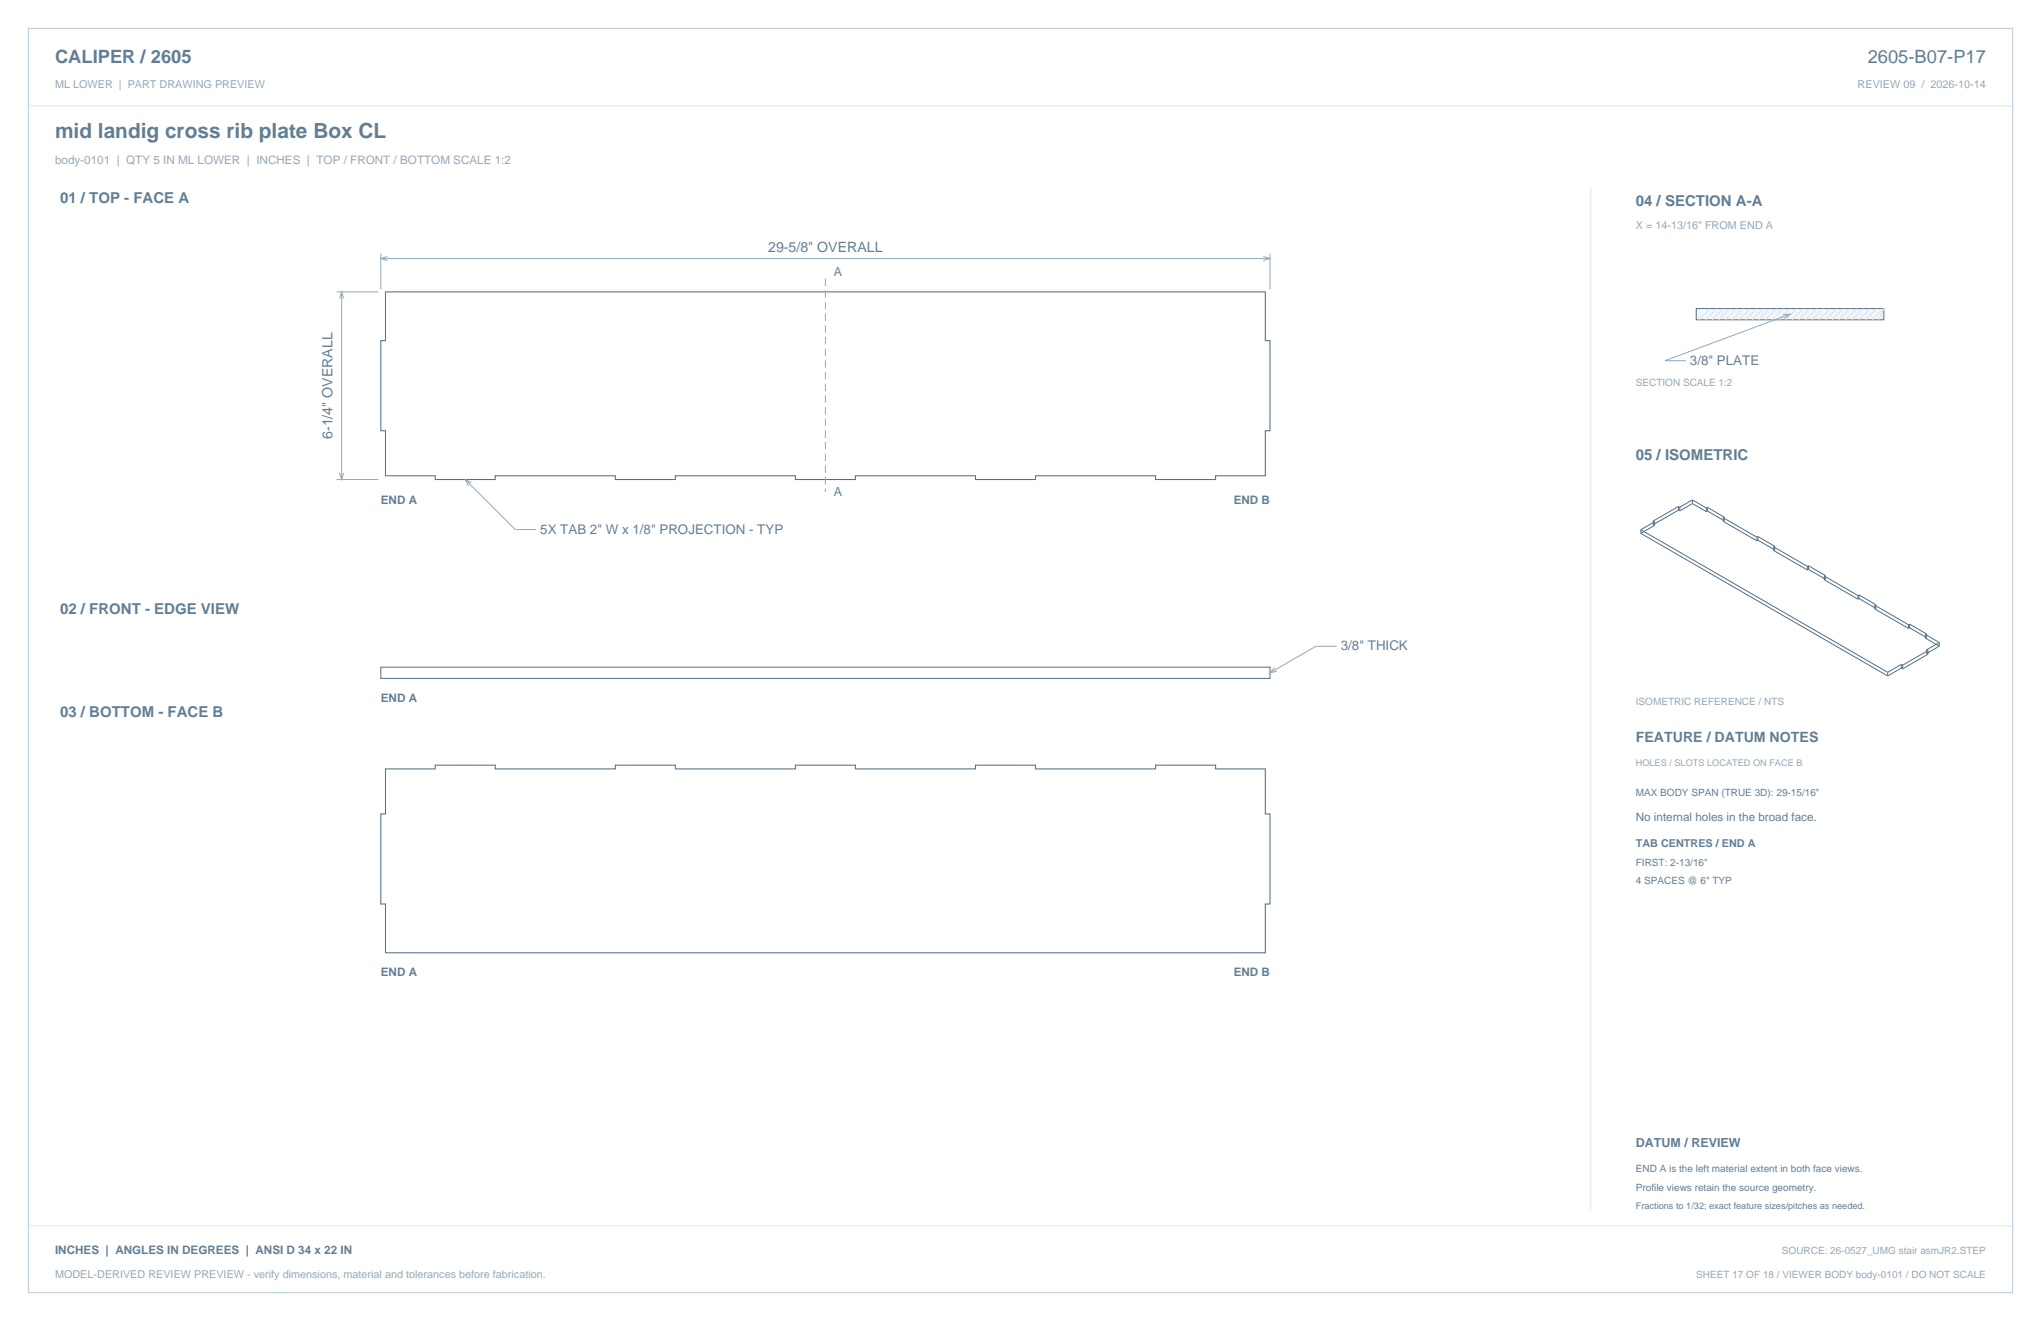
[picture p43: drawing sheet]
<svg xmlns="http://www.w3.org/2000/svg" width="864mm" height="559mm" viewBox="0 0 864 559" stroke-linecap="round" stroke-linejoin="round" font-family="sans-serif">
<defs><g id="words">
<text font-size="8.8" fill="#617e94" x="23.3" y="58.2">mid landig cross rib plate Box CL</text>
<g font-size="7.8" fill="#617e94">
<text x="23.3" y="26.8">CALIPER / 2605</text>
<text x="790.3" y="26.8">2605-B07-P17</text>
</g>
<g font-size="6.3" fill="#617e94">
<text x="25.4" y="86.1">01 / TOP - FACE A</text>
<text x="692.1" y="87.1">04 / SECTION A-A</text>
<text x="692.1" y="194.4">05 / ISOMETRIC</text>
<text x="25.4" y="259.6">02 / FRONT - EDGE VIEW</text>
<text x="25.4" y="303.4">03 / BOTTOM - FACE B</text>
</g>
<g font-size="6" fill="#617e94">
<text x="325" y="106.5">29-5/8&quot; OVERALL</text>
<text x="140.7" y="185.7" transform="rotate(-90 140.7 185.7)">6-1/4&quot; OVERALL</text>
<text x="692.1" y="314">FEATURE / DATUM NOTES</text>
</g>
<g font-size="5.6" fill="#617e94">
<text x="715.1" y="154.3">3/8&quot; PLATE</text>
<text x="228.6" y="225.8">5X TAB 2&quot; W x 1/8&quot; PROJECTION - TYP</text>
<text x="567.4" y="275.2">3/8&quot; THICK</text>
</g>
<g font-size="5.3" fill="#617e94">
<text x="352.8" y="116.8">A</text>
<text x="352.8" y="209.9">A</text>
<text x="692.1" y="485.1">DATUM / REVIEW</text>
</g>
<text font-size="4.9" fill="#93a8b9" x="23.3" y="69.5">body-0101 | QTY 5 IN ML LOWER | INCHES | TOP / FRONT / BOTTOM SCALE 1:2</text>
<g font-size="4.9" fill="#617e94">
<text x="161.1" y="213.1">END A</text>
<text x="522" y="213.1">END B</text>
<text x="161.1" y="296.9">END A</text>
<text x="692.1" y="347.5">No internal holes in the broad face.</text>
<text x="161.1" y="412.9">END A</text>
<text x="522" y="412.9">END B</text>
<text x="23.3" y="530.6">INCHES | ANGLES IN DEGREES | ANSI D 34 x 22 IN</text>
</g>
<g font-size="4.6" fill="#93a8b9">
<text x="23.3" y="37">ML LOWER | PART DRAWING PREVIEW</text>
<text x="786" y="37">REVIEW 09 / 2026-10-14</text>
<text x="692.1" y="97">X = 14-13/16&quot; FROM END A</text>
<text x="23.3" y="540.5">MODEL-DERIVED REVIEW PREVIEW - verify dimensions, material and tolerances before fabrication.</text>
</g>
<text font-size="4.6" fill="#617e94" x="692.1" y="358.4">TAB CENTRES / END A</text>
<g font-size="4.2" fill="#93a8b9">
<text x="692.1" y="163.2">SECTION SCALE 1:2</text>
<text x="692.1" y="298.1">ISOMETRIC REFERENCE / NTS</text>
<text x="754" y="530.6">SOURCE: 26-0527_UMG stair asmJR2.STEP</text>
<text x="717.7" y="540.5">SHEET 17 OF 18 / VIEWER BODY body-0101 / DO NOT SCALE</text>
</g>
<g font-size="4.2" fill="#617e94">
<text x="692.1" y="336.9">MAX BODY SPAN (TRUE 3D): 29-15/16&quot;</text>
<text x="692.1" y="366.2">FIRST: 2-13/16&quot;</text>
<text x="692.1" y="373.9">4 SPACES @ 6&quot; TYP</text>
<text x="692.1" y="495.7">END A is the left material extent in both face views.</text>
<text x="692.1" y="503.8">Profile views retain the source geometry.</text>
</g>
<text font-size="3.9" fill="#93a8b9" x="692.1" y="323.8">HOLES / SLOTS LOCATED ON FACE B</text>
<text font-size="3.9" fill="#617e94" x="692.1" y="511.5">Fractions to 1/32; exact feature sizes/pitches as needed.</text>
</g></defs>
<path d="M12 12h839.6v534.8h-839.6z" fill="none" stroke="#b8cad8" stroke-width=".42"/>
<path d="M12 44.8h839.6M673.1 79.4v432.1" fill="none" stroke="#dbe5ed" stroke-width=".42"/>
<path d="M163.1 123.5h372.3v20.6h2v38.1h-2v19.1h-21.1v1.5h-25.4v-1.5h-50.8v1.5h-25.4v-1.5h-50.8v1.5h-25.4v-1.5h-50.7v1.5h-25.5v-1.5h-50.8v1.5h-25.4v-1.5h-21v-19.1h-2v-38.1h2zM163.1 325.3h21v-1.6h25.4v1.6h50.8v-1.6h25.5v1.6h50.7v-1.6h25.4v1.6h50.8v-1.6h25.4v1.6h50.8v-1.6h25.4v1.6h21.1v19h2v38.1h-2v20.6h-372.3v-20.6h-2v-38.1h2z" fill="none" stroke="#536f85" stroke-width=".44"/>
<g fill="none" stroke="#93a8b9" stroke-width=".42">
<path d="M161.1 107.2v15.2M161.1 109.4h376.3M164 108.5l-2.9 .9 2.9 .8M534.5 108.5l2.9 .9-2.9 .8M537.4 107.2v15.2M142.4 123.5h17.7M143.7 126.3l.9-2.8 .8 2.8M144.6 123.5v79.3M142.4 202.8h17.7M143.7 200l.9 2.8 .8-2.8M196.8 202.8l21.2 21.2h8.8M199.5 204.2l-2.7-1.4 1.4 2.7"/>
<path d="M565.6 273.4h-8.8l-19.4 11.2M539.4 282.4l-2 2.2 2.9-.6"/>
</g>
<path d="M349.2 117.8v90.3" fill="none" stroke="#93a8b9" stroke-width=".42" stroke-dasharray="3.2 1.8" stroke-linecap="butt"/>
<path d="M161.1 282.2h376.3v4.8h-376.3z" fill="none" stroke="#536f85" stroke-width=".42"/>
<path d="M717.7 130.5h79.4v4.8h-79.4z" fill-rule="evenodd" fill="#f2f6f9" stroke="#536f85" stroke-width=".42"/>
<g fill="none" stroke="#dbe5ed" stroke-width=".42">
<path d="M723.5 130.5l-4.7 4.8M726.4 130.5l-4.8 4.8M729.2 130.5l-4.8 4.8M732 130.5l-4.7 4.8M734.8 130.5l-4.7 4.8M737.7 130.5l-4.8 4.8M740.5 130.5l-4.8 4.8M743.3 130.5l-4.8 4.8M746.1 130.5l-4.7 4.8M748.9 130.5l-4.7 4.8M751.8 130.5l-4.8 4.8M754.6 130.5l-4.8 4.8"/>
<path d="M757.4 130.5l-4.7 4.8M760.2 130.5l-4.7 4.8M763.1 130.5l-4.8 4.8M765.9 130.5l-4.8 4.8M768.7 130.5l-4.8 4.8M771.5 130.5l-4.7 4.8M774.3 130.5l-4.7 4.8M777.2 130.5l-4.8 4.8M780 130.5l-4.8 4.8M782.8 130.5l-4.7 4.8M785.6 130.5l-4.7 4.8M788.5 130.5l-4.8 4.8"/>
<path d="M791.3 130.5l-4.8 4.8M794.1 130.5l-4.8 4.8M796.9 130.5l-4.7 4.8M797.1 130.5l-2.1 4.8M12 518.6h839.6"/>
</g>
<path d="M754.5 133.1l2.9-.2-2.3 1.8M757.4 132.9l-52.9 19.7h8.8" fill="none" stroke="#93a8b9" stroke-width=".42"/>
<g fill="none" stroke="#536f85" stroke-width=".42">
<path d="M710.2 214.2l-10.7 6.2M710.2 214.2l.5 .4M710.2 215.8l.5 .3M710.2 214.2v1.6M710.2 215.8l-10.7 6.2M710.7 214.6v1.5M716.1 213l5.9 3.4M716.1 211.5v1.5M716.1 211.5l5.9 3.4M716.1 211.5l-5.4 3.1M716.1 213l-5.4 3.1M722 214.9v1.5"/>
<path d="M722.4 214.6v1.6M722.4 216.2l7.2 4.1M722.4 214.6l-.4 .3M722.4 214.6l7.2 4.1M722.4 216.2l-.4 .2M729.1 219l14.3 8.2M729.1 219v1.5M729.6 218.7v1.6M729.6 218.7l-.5 .3M694.3 225.6l104.4 60.3M694.3 224.1v1.5M694.3 224.1l104.4 60.3"/>
<path d="M699.5 222l.6 .3M699.5 220.4l.6 .3M699.5 220.4v1.6M700.1 220.7l-5.8 3.4M700.1 222.3l-5.8 3.3M700.1 220.7v1.6M729.1 220.5l14.3 8.3M729.6 220.3l-.5 .2M743.4 227.2v1.6M743.8 227l7.2 4.1M743.8 227l-.4 .2M743.8 228.5l-.4 .3"/>
<path d="M743.8 228.5l7.2 4.1M743.8 227v1.5M750.5 232.9l14.3 8.2M750.5 231.3l14.3 8.3M750.5 231.3v1.6M751 231.1l-.5 .2M751 232.6l-.5 .3M751 231.1v1.5M764.8 239.6v1.5M765.2 239.3l7.1 4.1M765.2 239.3v1.6M765.2 239.3l-.4 .3"/>
<path d="M765.2 240.9l-.4 .2M765.2 240.9l7.1 4.1M771.9 245.2l14.2 8.3M771.9 243.7v1.5M771.9 243.7l14.2 8.2M772.3 243.4l-.4 .3M772.3 243.4v1.6M772.3 245l-.4 .2M786.1 251.9v1.6M786.6 251.7l7.1 4.1M786.6 253.2l7.1 4.1M786.6 251.7l-.5 .2"/>
<path d="M786.6 251.7v1.5M786.6 253.2l-.5 .3M793.3 257.6l14.2 8.2M793.3 256v1.6M793.3 256l14.2 8.3M793.7 257.3l-.4 .3M793.7 255.8v1.5M793.7 255.8l-.4 .2M807.5 264.3v1.5M808 265.6l-.5 .2M808 264l7.1 4.1M808 265.6l7.1 4.1"/>
<path d="M808 264l-.5 .3M808 264v1.6M814.7 269.9l5.9 3.4M814.7 268.4v1.5M814.7 268.4l5.9 3.4M815.1 269.7l-.4 .2M815.1 268.1l-.4 .3M815.1 268.1v1.6M815.2 274.9l.6 .3M815.2 276.4l.6 .3M815.2 274.9v1.5M815.8 275.2l-10.7 6.2"/>
<path d="M815.8 275.2v1.5M815.8 276.7l-10.7 6.2M820.6 271.8l-5.4 3.1M820.6 273.3l-5.4 3.1M820.6 271.8v1.5M798.7 284.4v1.5M804.5 282.6l.6 .3M804.5 282.6l-5.8 3.3M804.5 281.1l.6 .3M804.5 281.1v1.5M804.5 281.1l-5.8 3.3M805.1 281.4v1.5"/>
</g>
<use href="#words"/>
</svg>
